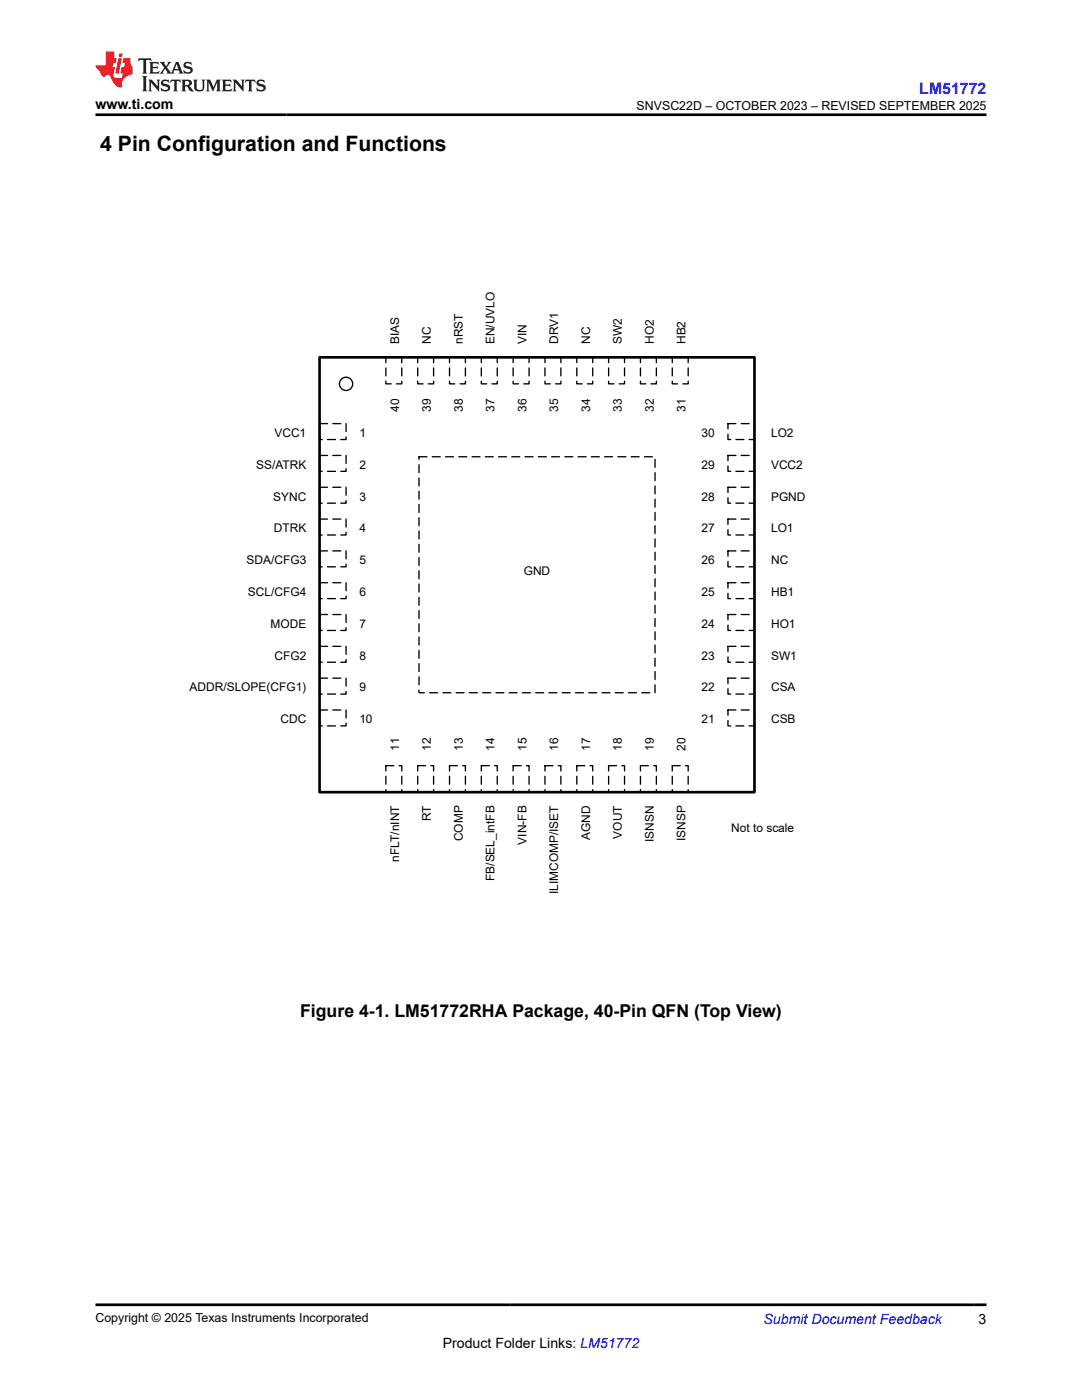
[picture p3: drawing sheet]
<svg xmlns="http://www.w3.org/2000/svg" width="216mm" height="279mm" viewBox="0 0 216 279" stroke-linecap="round" stroke-linejoin="round" font-family="sans-serif">
<defs><g id="words">
<text font-size="4.2" x="20" y="30.2">4 Pin Configuration and Functions</text>
<text font-size="3.5" x="59.9" y="203">Figure 4-1. LM51772RHA Package, 40-Pin QFN (Top View)</text>
<text font-size="3.2" fill="#00f" x="183.4" y="18.7">LM51772</text>
<g font-size="2.8">
<text x="19" y="21.8">www.ti.com</text>
<text x="88.3" y="269">Product Folder Links: LM51772</text>
<text x="195.3" y="264.2">3</text>
</g>
<text font-size="2.8" fill="#00f" x="152.4" y="264.2">Submit Document Feedback</text>
<g font-size="2.5">
<text x="127" y="21.9">SNVSC22D – OCTOBER 2023 – REVISED SEPTEMBER 2025</text>
<text x="19" y="263.9">Copyright © 2025 Texas Instruments Incorporated</text>
</g>
<g font-size="2.4">
<text x="79.6" y="68.7" transform="rotate(-90 79.6 68.7)">BIAS</text>
<text x="86" y="68.7" transform="rotate(-90 86 68.7)">NC</text>
<text x="92.3" y="68.7" transform="rotate(-90 92.3 68.7)">nRST</text>
<text x="98.7" y="68.7" transform="rotate(-90 98.7 68.7)">EN/UVLO</text>
<text x="105" y="68.7" transform="rotate(-90 105 68.7)">VIN</text>
<text x="111.4" y="68.7" transform="rotate(-90 111.4 68.7)">DRV1</text>
<text x="117.7" y="68.7" transform="rotate(-90 117.7 68.7)">NC</text>
<text x="124.1" y="68.7" transform="rotate(-90 124.1 68.7)">SW2</text>
<text x="130.4" y="68.7" transform="rotate(-90 130.4 68.7)">HO2</text>
<text x="136.8" y="68.7" transform="rotate(-90 136.8 68.7)">HB2</text>
<text x="79.6" y="82.2" transform="rotate(-90 79.6 82.2)">40</text>
<text x="86" y="82.2" transform="rotate(-90 86 82.2)">39</text>
<text x="92.3" y="82.2" transform="rotate(-90 92.3 82.2)">38</text>
<text x="98.7" y="82.2" transform="rotate(-90 98.7 82.2)">37</text>
<text x="105" y="82.2" transform="rotate(-90 105 82.2)">36</text>
<text x="111.4" y="82.2" transform="rotate(-90 111.4 82.2)">35</text>
<text x="117.7" y="82.2" transform="rotate(-90 117.7 82.2)">34</text>
<text x="124.1" y="82.2" transform="rotate(-90 124.1 82.2)">33</text>
<text x="130.4" y="82.2" transform="rotate(-90 130.4 82.2)">32</text>
<text x="136.8" y="82.2" transform="rotate(-90 136.8 82.2)">31</text>
<text x="54.8" y="87.2">VCC1</text>
<text x="71.7" y="87.2">1</text>
<text x="140" y="87.2">30</text>
<text x="153.9" y="87.2">LO2</text>
<text x="51.1" y="93.5">SS/ATRK</text>
<text x="71.7" y="93.5">2</text>
<text x="140" y="93.5">29</text>
<text x="153.9" y="93.5">VCC2</text>
<text x="54.5" y="99.9">SYNC</text>
<text x="71.7" y="99.9">3</text>
<text x="140" y="99.9">28</text>
<text x="153.9" y="99.9">PGND</text>
<text x="54.6" y="106.2">DTRK</text>
<text x="71.7" y="106.2">4</text>
<text x="140" y="106.2">27</text>
<text x="153.9" y="106.2">LO1</text>
<text x="49.2" y="112.6">SDA/CFG3</text>
<text x="71.7" y="112.6">5</text>
<text x="140" y="112.6">26</text>
<text x="153.9" y="112.6">NC</text>
<text x="49.5" y="118.9">SCL/CFG4</text>
<text x="71.7" y="118.9">6</text>
<text x="104.5" y="114.7">GND</text>
<text x="140" y="118.9">25</text>
<text x="153.9" y="118.9">HB1</text>
<text x="54" y="125.3">MODE</text>
<text x="71.7" y="125.3">7</text>
<text x="140" y="125.3">24</text>
<text x="153.9" y="125.3">HO1</text>
<text x="54.8" y="131.6">CFG2</text>
<text x="71.7" y="131.6">8</text>
<text x="140" y="131.6">23</text>
<text x="153.9" y="131.6">SW1</text>
<text x="37.8" y="138">ADDR/SLOPE(CFG1)</text>
<text x="71.7" y="138">9</text>
<text x="140" y="138">22</text>
<text x="153.9" y="138">CSA</text>
<text x="56" y="144.3">CDC</text>
<text x="71.7" y="144.3">10</text>
<text x="79.6" y="149.9" transform="rotate(-90 79.6 149.9)">11</text>
<text x="86" y="149.9" transform="rotate(-90 86 149.9)">12</text>
<text x="92.3" y="149.9" transform="rotate(-90 92.3 149.9)">13</text>
<text x="98.7" y="149.9" transform="rotate(-90 98.7 149.9)">14</text>
<text x="105" y="149.9" transform="rotate(-90 105 149.9)">15</text>
<text x="111.4" y="149.9" transform="rotate(-90 111.4 149.9)">16</text>
<text x="117.7" y="149.9" transform="rotate(-90 117.7 149.9)">17</text>
<text x="124.1" y="149.9" transform="rotate(-90 124.1 149.9)">18</text>
<text x="130.4" y="149.9" transform="rotate(-90 130.4 149.9)">19</text>
<text x="136.8" y="149.9" transform="rotate(-90 136.8 149.9)">20</text>
<text x="140" y="144.3">21</text>
<text x="153.9" y="144.3">CSB</text>
<text x="86" y="163.9" transform="rotate(-90 86 163.9)">RT</text>
<text x="92.3" y="167.9" transform="rotate(-90 92.3 167.9)">COMP</text>
<text x="117.7" y="167.6" transform="rotate(-90 117.7 167.6)">AGND</text>
<text x="124.1" y="167.4" transform="rotate(-90 124.1 167.4)">VOUT</text>
<text x="136.8" y="167.9" transform="rotate(-90 136.8 167.9)">ISNSP</text>
<text x="145.9" y="166">Not to scale</text>
<text x="79.6" y="171.9" transform="rotate(-90 79.6 171.9)">nFLT/nINT</text>
<text x="105" y="168.5" transform="rotate(-90 105 168.5)">VIN-FB</text>
<text x="130.4" y="168" transform="rotate(-90 130.4 168)">ISNSN</text>
<text x="98.7" y="175.8" transform="rotate(-90 98.7 175.8)">FB/SEL_intFB</text>
<text x="111.4" y="178.5" transform="rotate(-90 111.4 178.5)">ILIMCOMP/ISET</text>
</g>
</g></defs>
<path d="M77 71.3h3.2v5.3h-3.2z" fill="none" stroke="#000" stroke-width=".27" stroke-dasharray="1.6 1.1"/>
<path d="M77 152.8h3.2v5.3h-3.2z" fill="#fff"/>
<path d="M77 152.8h3.2v5.3h-3.2z" fill="none" stroke="#000" stroke-width=".27" stroke-dasharray="1.6 1.1"/>
<path d="M63.8 84.5h5.3v3.2h-5.3z" fill="#fff"/>
<path d="M63.8 84.5h5.3v3.2h-5.3z" fill="none" stroke="#000" stroke-width=".27" stroke-dasharray="1.6 1.1"/>
<path d="M145.3 84.5h5.2v3.2h-5.2z" fill="#fff"/>
<path d="M145.3 84.5h5.2v3.2h-5.2z" fill="none" stroke="#000" stroke-width=".27" stroke-dasharray="1.6 1.1"/>
<path d="M83.3 71.3h3.2v5.3h-3.2z" fill="#fff"/>
<path d="M83.3 71.3h3.2v5.3h-3.2z" fill="none" stroke="#000" stroke-width=".27" stroke-dasharray="1.6 1.1"/>
<path d="M83.3 152.8h3.2v5.3h-3.2z" fill="#fff"/>
<path d="M83.3 152.8h3.2v5.3h-3.2z" fill="none" stroke="#000" stroke-width=".27" stroke-dasharray="1.6 1.1"/>
<path d="M63.8 90.9h5.3v3.2h-5.3z" fill="#fff"/>
<path d="M63.8 90.9h5.3v3.2h-5.3z" fill="none" stroke="#000" stroke-width=".27" stroke-dasharray="1.6 1.1"/>
<path d="M145.3 90.9h5.2v3.2h-5.2z" fill="#fff"/>
<path d="M145.3 90.9h5.2v3.2h-5.2z" fill="none" stroke="#000" stroke-width=".27" stroke-dasharray="1.6 1.1"/>
<path d="M89.7 71.3h3.2v5.3h-3.2z" fill="#fff"/>
<path d="M89.7 71.3h3.2v5.3h-3.2z" fill="none" stroke="#000" stroke-width=".27" stroke-dasharray="1.6 1.1"/>
<path d="M89.7 152.8h3.2v5.3h-3.2z" fill="#fff"/>
<path d="M89.7 152.8h3.2v5.3h-3.2z" fill="none" stroke="#000" stroke-width=".27" stroke-dasharray="1.6 1.1"/>
<path d="M63.8 97.2h5.3v3.2h-5.3z" fill="#fff"/>
<path d="M63.8 97.2h5.3v3.2h-5.3z" fill="none" stroke="#000" stroke-width=".27" stroke-dasharray="1.6 1.1"/>
<path d="M145.3 97.2h5.2v3.2h-5.2z" fill="#fff"/>
<path d="M145.3 97.2h5.2v3.2h-5.2z" fill="none" stroke="#000" stroke-width=".27" stroke-dasharray="1.6 1.1"/>
<path d="M96 71.3h3.2v5.3h-3.2z" fill="#fff"/>
<path d="M96 71.3h3.2v5.3h-3.2z" fill="none" stroke="#000" stroke-width=".27" stroke-dasharray="1.6 1.1"/>
<path d="M96 152.8h3.2v5.3h-3.2z" fill="#fff"/>
<path d="M96 152.8h3.2v5.3h-3.2z" fill="none" stroke="#000" stroke-width=".27" stroke-dasharray="1.6 1.1"/>
<path d="M63.8 103.6h5.3v3.2h-5.3z" fill="#fff"/>
<path d="M63.8 103.6h5.3v3.2h-5.3z" fill="none" stroke="#000" stroke-width=".27" stroke-dasharray="1.6 1.1"/>
<path d="M145.3 103.6h5.2v3.2h-5.2z" fill="#fff"/>
<path d="M145.3 103.6h5.2v3.2h-5.2z" fill="none" stroke="#000" stroke-width=".27" stroke-dasharray="1.6 1.1"/>
<path d="M102.4 71.3h3.2v5.3h-3.2z" fill="#fff"/>
<path d="M102.4 71.3h3.2v5.3h-3.2z" fill="none" stroke="#000" stroke-width=".27" stroke-dasharray="1.6 1.1"/>
<path d="M102.4 152.8h3.2v5.3h-3.2z" fill="#fff"/>
<path d="M102.4 152.8h3.2v5.3h-3.2z" fill="none" stroke="#000" stroke-width=".27" stroke-dasharray="1.6 1.1"/>
<path d="M63.8 109.9h5.3v3.2h-5.3z" fill="#fff"/>
<path d="M63.8 109.9h5.3v3.2h-5.3z" fill="none" stroke="#000" stroke-width=".27" stroke-dasharray="1.6 1.1"/>
<path d="M145.3 109.9h5.2v3.2h-5.2z" fill="#fff"/>
<path d="M145.3 109.9h5.2v3.2h-5.2z" fill="none" stroke="#000" stroke-width=".27" stroke-dasharray="1.6 1.1"/>
<path d="M108.7 71.3h3.2v5.3h-3.2z" fill="#fff"/>
<path d="M108.7 71.3h3.2v5.3h-3.2z" fill="none" stroke="#000" stroke-width=".27" stroke-dasharray="1.6 1.1"/>
<path d="M108.7 152.8h3.2v5.3h-3.2z" fill="#fff"/>
<path d="M108.7 152.8h3.2v5.3h-3.2z" fill="none" stroke="#000" stroke-width=".27" stroke-dasharray="1.6 1.1"/>
<path d="M63.8 116.3h5.3v3.2h-5.3z" fill="#fff"/>
<path d="M63.8 116.3h5.3v3.2h-5.3z" fill="none" stroke="#000" stroke-width=".27" stroke-dasharray="1.6 1.1"/>
<path d="M145.3 116.3h5.2v3.2h-5.2z" fill="#fff"/>
<path d="M145.3 116.3h5.2v3.2h-5.2z" fill="none" stroke="#000" stroke-width=".27" stroke-dasharray="1.6 1.1"/>
<path d="M115.1 71.3h3.2v5.3h-3.2z" fill="#fff"/>
<path d="M115.1 71.3h3.2v5.3h-3.2z" fill="none" stroke="#000" stroke-width=".27" stroke-dasharray="1.6 1.1"/>
<path d="M115.1 152.8h3.2v5.3h-3.2z" fill="#fff"/>
<path d="M115.1 152.8h3.2v5.3h-3.2z" fill="none" stroke="#000" stroke-width=".27" stroke-dasharray="1.6 1.1"/>
<path d="M63.8 122.6h5.3v3.2h-5.3z" fill="#fff"/>
<path d="M63.8 122.6h5.3v3.2h-5.3z" fill="none" stroke="#000" stroke-width=".27" stroke-dasharray="1.6 1.1"/>
<path d="M145.3 122.6h5.2v3.2h-5.2z" fill="#fff"/>
<path d="M145.3 122.6h5.2v3.2h-5.2z" fill="none" stroke="#000" stroke-width=".27" stroke-dasharray="1.6 1.1"/>
<path d="M121.4 71.3h3.2v5.3h-3.2z" fill="#fff"/>
<path d="M121.4 71.3h3.2v5.3h-3.2z" fill="none" stroke="#000" stroke-width=".27" stroke-dasharray="1.6 1.1"/>
<path d="M121.4 152.8h3.2v5.3h-3.2z" fill="#fff"/>
<path d="M121.4 152.8h3.2v5.3h-3.2z" fill="none" stroke="#000" stroke-width=".27" stroke-dasharray="1.6 1.1"/>
<path d="M63.8 129h5.3v3.2h-5.3z" fill="#fff"/>
<path d="M63.8 129h5.3v3.2h-5.3z" fill="none" stroke="#000" stroke-width=".27" stroke-dasharray="1.6 1.1"/>
<path d="M145.3 129h5.2v3.2h-5.2z" fill="#fff"/>
<path d="M145.3 129h5.2v3.2h-5.2z" fill="none" stroke="#000" stroke-width=".27" stroke-dasharray="1.6 1.1"/>
<path d="M127.8 71.3h3.2v5.3h-3.2z" fill="#fff"/>
<path d="M127.8 71.3h3.2v5.3h-3.2z" fill="none" stroke="#000" stroke-width=".27" stroke-dasharray="1.6 1.1"/>
<path d="M127.8 152.8h3.2v5.3h-3.2z" fill="#fff"/>
<path d="M127.8 152.8h3.2v5.3h-3.2z" fill="none" stroke="#000" stroke-width=".27" stroke-dasharray="1.6 1.1"/>
<path d="M63.8 135.3h5.3v3.2h-5.3z" fill="#fff"/>
<path d="M63.8 135.3h5.3v3.2h-5.3z" fill="none" stroke="#000" stroke-width=".27" stroke-dasharray="1.6 1.1"/>
<path d="M145.3 135.3h5.2v3.2h-5.2z" fill="#fff"/>
<path d="M145.3 135.3h5.2v3.2h-5.2z" fill="none" stroke="#000" stroke-width=".27" stroke-dasharray="1.6 1.1"/>
<path d="M134.1 71.3h3.2v5.3h-3.2z" fill="#fff"/>
<path d="M134.1 71.3h3.2v5.3h-3.2z" fill="none" stroke="#000" stroke-width=".27" stroke-dasharray="1.6 1.1"/>
<path d="M134.1 152.8h3.2v5.3h-3.2z" fill="#fff"/>
<path d="M134.1 152.8h3.2v5.3h-3.2z" fill="none" stroke="#000" stroke-width=".27" stroke-dasharray="1.6 1.1"/>
<path d="M63.8 141.7h5.3v3.2h-5.3z" fill="#fff"/>
<path d="M63.8 141.7h5.3v3.2h-5.3z" fill="none" stroke="#000" stroke-width=".27" stroke-dasharray="1.6 1.1"/>
<path d="M145.3 141.7h5.2v3.2h-5.2z" fill="#fff"/>
<path d="M145.3 141.7h5.2v3.2h-5.2z" fill="none" stroke="#000" stroke-width=".27" stroke-dasharray="1.6 1.1"/>
<circle cx="69.1" cy="76.6" r="1.32" fill="none" stroke="#000" stroke-width=".27"/>
<path d="M63.8 71.3h86.7v86.8h-86.7z" fill="none" stroke="#000" stroke-width=".53"/>
<path d="M83.6 91.2h47.1v47.1h-47.1z" fill="#fff"/>
<path d="M83.6 91.2h47.1v47.1h-47.1z" fill="none" stroke="#000" stroke-width=".27" stroke-dasharray="1.6 1.1"/>
<path d="M27.7 11.6l-.2 .6 .5-.2h.6v.1v2.2l-.2 .4h1l-.2-.4v-2.2v-.1h.5l.5 .2-.1-.6zM29.8 12.4l.2 .3v1.6l-.2 .4h1.9l.1-.6a1.08 1.08 0 0 1-1.3 .2v-.7h.6l.4 .2v-.7l-.4 .2h-.6v-.5l.2-.2a1 1 0 0 1 1 .3l-.1-.5zM31.8 12.4l1 1.1-1 1.2h.9l-.2-.2 .4-.8 .5 .8-.2 .2h1.6l-.2-.2 .1-.5h1l.1 .5-.1 .2h.9l-.2-.4-.8-1.9h-.5l-1 2.1-.8-1.1 .9-1h-.8l.2 .2-.5 .6-.3-.6 .1-.2zM35.2 12.8l.4 1h-.8zM36.8 12.5a.65 .65 0 0 0-.2 .7 .65 .65 0 0 0 .6 .5l.7 .1 .1 .3a.79 .79 0 0 1-.7 .4 .79 .79 0 0 1-.7-.5l.1 .7 .2-.1a.93 .93 0 0 0 1.1 0 .93 .93 0 0 0 .4-.9 1.46 1.46 0 0 0-1.2-.6l-.1-.3a1.09 1.09 0 0 1 1.2 .2l-.2-.6-.1 .1-.6-.2zM28.4 15.2l.2 .4v2.2l-.2 .4h1l-.2-.4v-2.2l.2-.4zM29.6 15.9l.2 .4v1.5l-.2 .4h.8l-.3-.4v-1.3l1.7 1.8v-2l.2-.4h-.8l.2 .2 .1 1.1-1.2-1.3zM32.3 16a.65 .65 0 0 0-.2 .8 .65 .65 0 0 0 .7 .4l.6 .2 .1 .2a.79 .79 0 0 1-.7 .4 .79 .79 0 0 1-.7-.5l.1 .7 .2-.1a.93 .93 0 0 0 1.1 .1 .93 .93 0 0 0 .4-1 1.46 1.46 0 0 0-1.2-.5l-.1-.4a1.09 1.09 0 0 1 1.2 .2l-.2-.6-.1 .1-.6-.1zM34.1 15.9l-.1 .6a.63 .63 0 0 1 .7-.3l.1 1.6-.3 .4h1l-.2-.4v-1.6a.66 .66 0 0 1 .8 .3l-.1-.6zM36.2 15.9l.2 .4v1.5l-.2 .4h.9l-.2-.2v-.7h.5l.1 .2a.79 .79 0 0 0 1.2 .6l-1-.9a.61 .61 0 0 0 .6-.6 .61 .61 0 0 0-.5-.7zM36.9 16.2h.2a.47 .47 0 0 1 .5 .1 .47 .47 0 0 1 .1 .5l-.2 .1-.6 .1zM38.5 15.9l.2 .2a2.27 2.27 0 0 0 .4 2 1.04 1.04 0 0 0 1.7-.7v-1.3l.2-.2h-.8l.2 .4v1.1a.6 .6 0 0 1-.6 .6 .6 .6 0 0 1-.6-.6v-1.1l.3-.4zM41.1 15.9l.2 .4v1.5l-.2 .4h.7l-.2-.4v-1.4l.9 1.9 .8-1.9v1.4l-.2 .4h1l-.3-.4v-1.5l.3-.4h-.8l-.7 1.5-.7-1.5zM44.3 15.9l.2 .4v1.5l-.2 .4h1.9l.1-.6a1.09 1.09 0 0 1-1.3 .2v-.7h.6l.4 .2v-.6l-.4 .2h-.6v-.6l.2-.1a1.01 1.01 0 0 1 1 .3l-.1-.6zM46.4 15.9l.3 .4v1.5l-.3 .4h.8l-.2-.4v-1.3l1.6 1.8v-2l.2-.4h-.7l.2 .2v1.1l-1.2-1.3zM49 15.9l-.1 .6a.63 .63 0 0 1 .8-.3v1.6l-.3 .4h1l-.2-.4v-1.6a.66 .66 0 0 1 .8 .3l-.1-.6zM51.4 16a.65 .65 0 0 0-.2 .8 .65 .65 0 0 0 .6 .4l.6 .2 .2 .2a.79 .79 0 0 1-.8 .4 .79 .79 0 0 1-.6-.5l.1 .7 .2-.1a.93 .93 0 0 0 1 .1 .93 .93 0 0 0 .5-1 1.46 1.46 0 0 0-1.3-.5l-.1-.4a1.09 1.09 0 0 1 1.3 .2l-.2-.6-.2 .1-.5-.1z" fill="#231f20"/>
<path d="M21.1 10.3v2.7h-2.1l.1 .4 .9 1a.95 .95 0 0 0 .9 .9 .59 .59 0 0 1 .6-.4 .59 .59 0 0 1 .5 .3l.4 .8a1.59 1.59 0 0 0 2.1 1.4 1.61 1.61 0 0 1 1-2.3l1-.3-.1-1.5a1.59 1.59 0 0 1-.4-1.7h-1.4l-.2 .9h.5l-.1 .9h-.5l-.2 .9v.3l.4 .1-.2 .9h-.6a.73 .73 0 0 1-1.1-.7l.3-1.5h-.5l.2-.9h.5l.2-.9h-.5v-1.3zM23.6 11.6l-.6 3.1h.7l.6-3.1zM23.8 10.7l-.1 .6h.7l.1-.6z" fill="#ed1c24"/>
<path d="M19 22.9h177.8M19 260.4h177.8" fill="none" stroke="#000" stroke-width=".53"/>
<use href="#words"/>
</svg>
